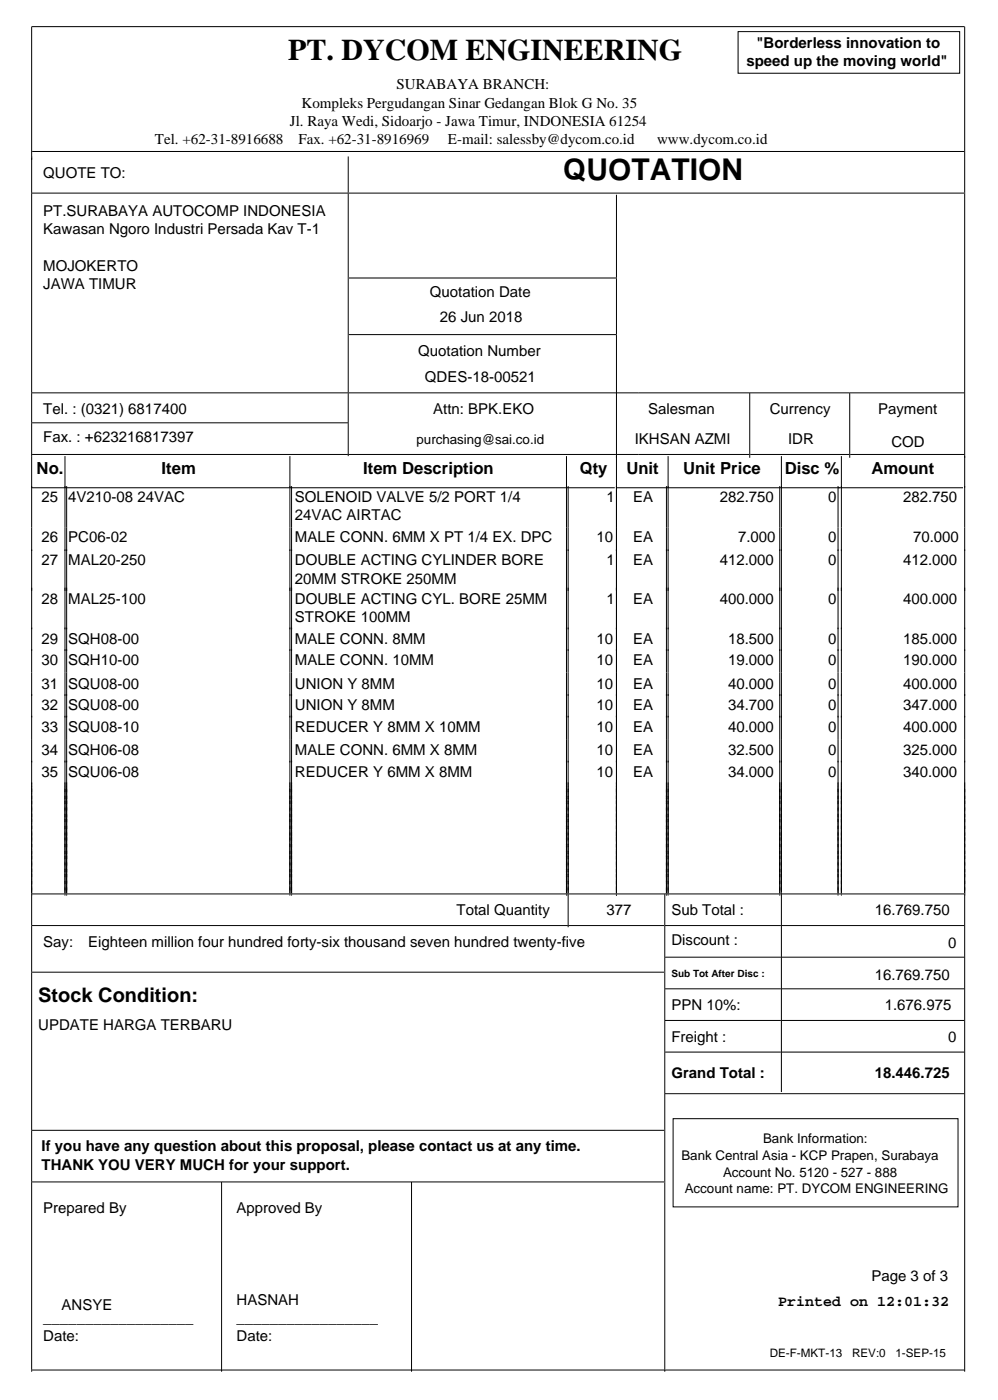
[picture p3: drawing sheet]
<svg xmlns="http://www.w3.org/2000/svg" width="211mm" height="297mm" viewBox="0 0 211 297" stroke-linecap="round" stroke-linejoin="round" font-family="sans-serif">
<defs><g id="words">
<g font-size="6.3">
<text x="61" y="12.8">PT. DYCOM ENGINEERING</text>
<text x="119.2" y="38.2">QUOTATION</text>
</g>
<text font-size="4.2" x="8.1" y="212.4">Stock Condition:</text>
<g font-size="3.5">
<text x="7.8" y="100.4">No.</text>
<text x="34.2" y="100.4">Item</text>
<text x="76.9" y="100.4">Item Description</text>
<text x="122.8" y="100.4">Qty</text>
<text x="132.6" y="100.4">Unit</text>
<text x="144.6" y="100.4">Unit Price</text>
<text x="166.2" y="100.4">Disc %</text>
<text x="184.5" y="100.4">Amount</text>
</g>
<g font-size="3.2">
<text x="160.2" y="10.1">&quot;Borderless innovation to</text>
<text x="158" y="14">speed up the moving world&quot;</text>
<text x="63.9" y="22.8">Kompleks Pergudangan Sinar Gedangan Blok G No. 35</text>
<text x="84" y="18.9">SURABAYA BRANCH:</text>
<text x="61.4" y="26.7">Jl. Raya Wedi, Sidoarjo - Jawa Timur, INDONESIA 61254</text>
<text x="32.8" y="30.6">Tel. +62-31-8916688</text>
<text x="63.2" y="30.6">Fax. +62-31-8916969</text>
<text x="94.9" y="30.6">E-mail: salessby@dycom.co.id</text>
<text x="139.1" y="30.6">www.dycom.co.id</text>
<text x="9.2" y="37.6">QUOTE TO:</text>
<text x="9.2" y="45.7">PT.SURABAYA AUTOCOMP INDONESIA</text>
<text x="9.2" y="49.6">Kawasan Ngoro Industri Persada Kav T-1</text>
<text x="9.2" y="57.4">MOJOKERTO</text>
<text x="9.2" y="61.3">JAWA TIMUR</text>
<text x="91" y="63">Quotation Date</text>
<text x="93.1" y="68.3">26 Jun 2018</text>
<text x="88.5" y="75.4">Quotation Number</text>
<text x="90" y="81">QDES-18-00521</text>
<text x="9.2" y="87.7">Tel. : (0321) 6817400</text>
<text x="91.7" y="87.7">Attn: BPK.EKO</text>
<text x="137.2" y="87.7">Salesman</text>
<text x="163" y="87.7">Currency</text>
<text x="185.9" y="87.7">Payment</text>
<text x="9.2" y="93.7">Fax. : +623216817397</text>
<text x="134.4" y="94.1">IKHSAN AZMI</text>
<text x="166.9" y="94.1">IDR</text>
<text x="188.7" y="94.8">COD</text>
<text x="8.8" y="106.4">25</text>
<text x="14.5" y="106.4">4V210-08 24VAC</text>
<text x="62.4" y="106.4">SOLENOID VALVE 5/2 PORT 1/4</text>
<text x="128.4" y="106.4">1</text>
<text x="134.1" y="106.4">EA</text>
<text x="152.4" y="106.4">282.750</text>
<text x="175.3" y="106.4">0</text>
<text x="191.2" y="106.4">282.750</text>
<text x="62.4" y="110.3">24VAC AIRTAC</text>
<text x="8.8" y="114.9">26</text>
<text x="8.8" y="119.8">27</text>
<text x="14.5" y="114.9">PC06-02</text>
<text x="14.5" y="119.8">MAL20-250</text>
<text x="62.4" y="114.9">MALE CONN. 6MM X PT 1/4 EX. DPC</text>
<text x="62.4" y="119.8">DOUBLE ACTING CYLINDER BORE</text>
<text x="126.3" y="114.9">10</text>
<text x="128.4" y="119.8">1</text>
<text x="134.1" y="114.9">EA</text>
<text x="134.1" y="119.8">EA</text>
<text x="152.4" y="119.8">412.000</text>
<text x="156.3" y="114.9">7.000</text>
<text x="175.3" y="114.9">0</text>
<text x="175.3" y="119.8">0</text>
<text x="191.2" y="119.8">412.000</text>
<text x="193.3" y="114.9">70.000</text>
<text x="62.4" y="123.7">20MM STROKE 250MM</text>
<text x="8.8" y="127.9">28</text>
<text x="14.5" y="127.9">MAL25-100</text>
<text x="62.4" y="127.9">DOUBLE ACTING CYL. BORE 25MM</text>
<text x="62.4" y="131.8">STROKE 100MM</text>
<text x="128.4" y="127.9">1</text>
<text x="134.1" y="127.9">EA</text>
<text x="152.4" y="127.9">400.000</text>
<text x="175.3" y="127.9">0</text>
<text x="191.2" y="127.9">400.000</text>
<text x="8.8" y="136.4">29</text>
<text x="14.5" y="136.4">SQH08-00</text>
<text x="62.4" y="136.4">MALE CONN. 8MM</text>
<text x="126.3" y="136.4">10</text>
<text x="134.1" y="136.4">EA</text>
<text x="154.2" y="136.4">18.500</text>
<text x="175.3" y="136.4">0</text>
<text x="191.2" y="136.4">185.000</text>
<text x="8.8" y="141">30</text>
<text x="14.5" y="141">SQH10-00</text>
<text x="62.4" y="141">MALE CONN. 10MM</text>
<text x="126.3" y="141">10</text>
<text x="134.1" y="141">EA</text>
<text x="154.2" y="141">19.000</text>
<text x="175.3" y="141">0</text>
<text x="191.2" y="141">190.000</text>
<text x="8.8" y="145.9">31</text>
<text x="14.5" y="145.9">SQU08-00</text>
<text x="62.4" y="145.9">UNION Y 8MM</text>
<text x="126.3" y="145.9">10</text>
<text x="134.1" y="145.9">EA</text>
<text x="154.2" y="145.9">40.000</text>
<text x="175.3" y="145.9">0</text>
<text x="191.2" y="145.9">400.000</text>
<text x="8.8" y="150.5">32</text>
<text x="8.8" y="155.1">33</text>
<text x="14.5" y="150.5">SQU08-00</text>
<text x="14.5" y="155.1">SQU08-10</text>
<text x="62.4" y="150.5">UNION Y 8MM</text>
<text x="62.4" y="155.1">REDUCER Y 8MM X 10MM</text>
<text x="126.3" y="150.5">10</text>
<text x="126.3" y="155.1">10</text>
<text x="134.1" y="150.5">EA</text>
<text x="134.1" y="155.1">EA</text>
<text x="154.2" y="150.5">34.700</text>
<text x="154.2" y="155.1">40.000</text>
<text x="175.3" y="150.5">0</text>
<text x="175.3" y="155.1">0</text>
<text x="191.2" y="150.5">347.000</text>
<text x="191.2" y="155.1">400.000</text>
<text x="8.8" y="160">34</text>
<text x="14.5" y="160">SQH06-08</text>
<text x="62.4" y="160">MALE CONN. 6MM X 8MM</text>
<text x="126.3" y="160">10</text>
<text x="134.1" y="160">EA</text>
<text x="154.2" y="160">32.500</text>
<text x="175.3" y="160">0</text>
<text x="191.2" y="160">325.000</text>
<text x="8.8" y="164.6">35</text>
<text x="14.5" y="164.6">SQU06-08</text>
<text x="62.4" y="164.6">REDUCER Y 6MM X 8MM</text>
<text x="126.3" y="164.6">10</text>
<text x="134.1" y="164.6">EA</text>
<text x="154.2" y="164.6">34.000</text>
<text x="175.3" y="164.6">0</text>
<text x="191.2" y="164.6">340.000</text>
<text x="96.7" y="193.9">Total Quantity</text>
<text x="128.4" y="193.9">377</text>
<text x="142.2" y="193.9">Sub Total :</text>
<text x="185.2" y="193.9">16.769.750</text>
<text x="9.2" y="200.6">Say:</text>
<text x="18.7" y="200.6">Eighteen million four hundred forty-six thousand seven hundred twenty-five</text>
<text x="142.2" y="200.3">Discount :</text>
<text x="200.7" y="201">0</text>
<text x="185.2" y="207.7">16.769.750</text>
<text x="142.2" y="214">PPN 10%:</text>
<text x="187.3" y="214">1.676.975</text>
<text x="8.1" y="218.2">UPDATE HARGA TERBARU</text>
<text x="142.2" y="220.7">Freight :</text>
<text x="200.7" y="220.7">0</text>
<text x="142.2" y="228.5">Grand Total :</text>
<text x="185.2" y="228.5">18.446.725</text>
<text x="8.8" y="244">If you have any question about this proposal, please contact us at any time.</text>
<text x="8.8" y="247.9">THANK YOU VERY MUCH for your support.</text>
<text x="9.2" y="257.1">Prepared By</text>
<text x="50.1" y="257.1">Approved By</text>
<text x="184.5" y="271.5">Page 3 of 3</text>
<text x="9.2" y="280.3">__________________</text>
<text x="13.1" y="277.5">ANSYE</text>
<text x="50.1" y="276.5">HASNAH</text>
<text x="50.1" y="280.3">_________________</text>
<text x="164.7" y="276.8">Printed on 12:01:32</text>
<text x="9.2" y="284.2">Date:</text>
<text x="50.1" y="284.2">Date:</text>
</g>
<g font-size="2.8">
<text x="88.2" y="94.1">purchasing@sai.co.id</text>
<text x="144.3" y="245.8">Bank Central Asia - KCP Prapen, Surabaya</text>
<text x="161.6" y="242.3">Bank Information:</text>
<text x="153.1" y="249.3">Account No. 5120 - 527 - 888</text>
<text x="145" y="252.9">Account name: PT. DYCOM ENGINEERING</text>
</g>
<g font-size="2.5">
<text x="163" y="287.5">DE-F-MKT-13</text>
<text x="180.4" y="287.5">REV:0</text>
<text x="189.6" y="287.5">1-SEP-15</text>
</g>
<text font-size="2.1" x="142.2" y="207.1">Sub Tot After Disc :</text>
</g></defs>
<g fill="none" stroke="#fff" stroke-width=".21">
<path d="M6.7 32.1h197.6M73.7 33.2v63.1M6.7 40.9h197.6M73.7 58.9h56.8M130.5 41.3v55.4M73.7 70.9h56.8M6.7 83.3h197.6M6.7 89.6h67M158.7 83.3v13.4M179.9 83.3v13.4M204.3 96.3h-197.6v-90.7h197.6v91.1M6.7 189.4h197.6v100.9h-197.6z"/>
<path d="M6.7 196.1h197.6M120.3 189.4v6.7M140.8 189.4v100.9M165.5 189.1v42M6.7 206h134.1M140.8 202.8h63.5M140.8 209.5h63.5M140.8 216.3h63.5M6.7 239.5h134.1M140.8 223h63.5M140.8 231.8h63.5M6.7 250.5h134.1"/>
<path d="M46.9 250.5v39.8M87.1 250.5v39.8"/>
</g>
<g fill="none" stroke="#000" stroke-width=".21">
<path d="M156.3 6.7h46.9v8.8h-46.9zM6.7 32.1h197.6M73.7 33.2v63.5M6.7 40.9h197.6M73.7 58.9h56.8M130.5 41.3v148.5M73.7 70.9h56.8M6.7 83.3h197.6M6.7 96.3h197.6M6.7 89.6h67M13.8 96.7v93.1M61.4 96.7v93.1"/>
<path d="M119.9 96.7v93.1M141.5 96.7v93.1M158.7 83.3v13.7M165.5 96.7v134.7M178.2 96.7v93.1M179.9 83.3v13.7M6.7 103.4h123.5M14.1 103v86.8M61.7 103v86.8M120.3 103v93.5M130.5 103.4h73.4M141.1 103v86.8"/>
<path d="M165.1 103v86.8M177.4 103v86.8M6.7 189.4h197.6M6.7 196.1h197.6M140.8 189.4v101.3M6.7 206h134.1M140.8 202.8h63.5M140.8 209.5h63.5M140.8 216.3h63.5M6.7 239.5h134.1M140.8 223h63.5M140.8 231.8h63.5"/>
<path d="M142.5 237.1h60.3v18.7h-60.3zM6.7 250.5h134.1M46.9 250.5v40.2M87.1 250.5v40.2M6.7 290.7v-285.1h197.6v285.1M6.7 290.3h197.6"/>
</g>
<use href="#words"/>
</svg>
